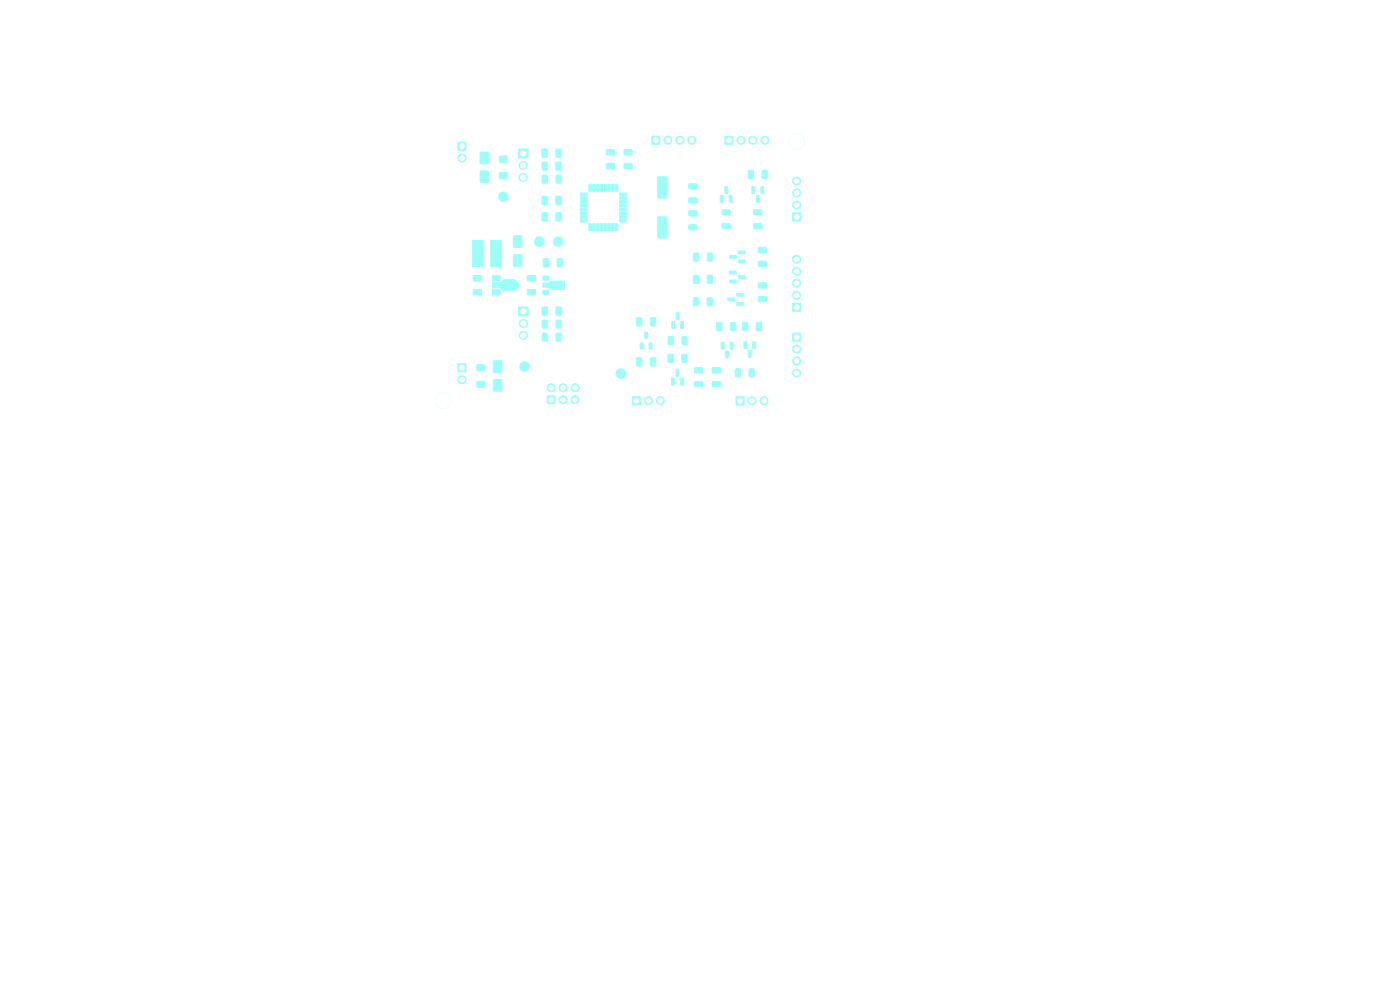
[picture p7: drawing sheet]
<svg xmlns="http://www.w3.org/2000/svg" width="297mm" height="210mm" viewBox="0 0 297 210" stroke-linecap="round" stroke-linejoin="round" font-family="sans-serif">
<g fill="#9afff8" stroke="#9afff8" stroke-width=".21">
<path d="M104.5 58.4h1.6v1.2h-1.6z"/>
<path d="M104.5 61.4h1.6v1.2h-1.6z"/>
<path d="M104.5 59.9h1.8l.6-.6h2.3l.9 1v.4l-.9 1h-2.3l-.6-.6h-1.8z"/>
<path d="M156.1 84.2h1.7v1.7h-1.7z"/>
<path d="M138.3 28.9h1.7v1.7h-1.7z"/>
<path d="M168.2 70.7h1.6v1.7h-1.6z"/>
<path d="M116.1 84h1.6v1.6h-1.6z"/>
<path d="M110 31.6h2v1.9h-2z"/>
<path d="M168.2 45.2h1.6v1.7h-1.6z"/>
<path d="M168.2 64.3h1.6v1.7h-1.6z"/>
<path d="M97.1 77.2h1.8v1.7h-1.8z"/>
<path d="M153.8 28.9h1.7v1.7h-1.7z"/>
<path d="M110 65.1h2v1.9h-2z"/>
<path d="M97.1 30.2h1.8v1.7h-1.8z"/>
<path d="M134.1 84.2h1.8v1.7h-1.8z"/>
<path d="M128.7 34.7h1.5l.2 .2v.7l-.3 .2h-1.3l-.2-.3z"/>
<path d="M128.7 31.8l1.5-.1 .2 .3v.7l-.3 .2-1.3-.1-.2-.2z"/>
<path d="M152.1 68.4h.8l.2 .1v1.4l-.1 .2h-.7l-.3-.1z"/>
<path d="M155 68.4h.8l.2 .1 .1 1.4-.2 .2h-.7l-.2-.1z"/>
<path d="M137.8 72.8h.5l-.1 1.2h-.5z"/>
<path d="M135.9 72.8h.5l-.1 1.2h-.5z"/>
<path d="M136.8 70.5h.6l-.1 1.3-.5-.1z"/>
<path d="M160.5 68.4h.8l.2 .1 .1 1.4-.2 .2h-.7l-.2-.1z"/>
<path d="M157.6 68.4h.8l.2 .1v1.4l-.1 .2h-.7l-.3-.1z"/>
<path d="M144.4 80.2l.6 .1-.1 1.4-.5-.1z"/>
<path d="M142.5 80.2l.6 .1-.1 1.4-.5-.1z"/>
<path d="M143.5 78.4h.5l-.1 1.4-.5-.1z"/>
<path d="M161.7 36.2l.8-.1 .3 .2v1.3l-.2 .3h-.7l-.2-.2z"/>
<path d="M158.8 36.2l.8-.1 .2 .2v1.3l-.1 .3h-.7l-.3-.2z"/>
<path d="M159 78.3l.8-.1 .2 .2v1.3l-.1 .2-.8 .1-.2-.2z"/>
<path d="M156 78.3l.8-.1 .3 .2v1.3l-.2 .2-.7 .1-.2-.2z"/>
<path d="M159.5 39.6l.6 .1-.1 1.3h-.5z"/>
<path d="M161.4 39.6l.6 .1-.1 1.3h-.5z"/>
<path d="M160.5 41.5h.5v1.4l-.5-.1z"/>
<path d="M100.4 61.5l1.6-.1 .2 .3v.7l-.3 .2-1.4-.1-.1-.2z"/>
<path d="M100.4 58.5h1.6l.2 .2v.7l-.3 .2h-1.4l-.1-.2z"/>
<path d="M156.3 62.3h1.4l.1 .5h-1.4z"/>
<path d="M156.3 64.2h1.4l.1 .5h-1.4z"/>
<path d="M154.5 63.2h1.3l.1 .5-1.4 .1z"/>
<path d="M153 72.6l.6 .1-.1 1.3h-.5z"/>
<path d="M154.9 72.6l.6 .1-.1 1.3h-.5z"/>
<path d="M154 74.5h.5l-.1 1.4-.5-.1z"/>
<path d="M157.8 72.5l.6 .1-.1 1.3h-.5z"/>
<path d="M159.7 72.5l.6 .1-.1 1.3h-.5z"/>
<path d="M158.8 74.4h.5l-.1 1.4-.5-.1z"/>
<path d="M132.4 34.7h1.6l.1 .2v.7l-.2 .2h-1.4l-.1-.3z"/>
<path d="M132.4 31.8l1.6-.1 .1 .3v.7l-.2 .2-1.4-.1-.1-.2z"/>
<path d="M146.2 47.7h1.5l.2 .2v.7l-.3 .2h-1.3l-.2-.2z"/>
<path d="M146.2 44.8l1.5-.1 .2 .3v.7l-.3 .2-1.3-.1-.2-.2z"/>
<path d="M131.5 41h1.3l.1 .4-1.4 .1z"/>
<path d="M131.5 41.8h1.3l.1 .4-1.4 .1z"/>
<path d="M131.5 42.6h1.3l.1 .4-1.4 .1z"/>
<path d="M131.5 43.4h1.3l.1 .4-1.4 .1z"/>
<path d="M131.5 44.2h1.3l.1 .4-1.4 .1z"/>
<path d="M131.5 45h1.3l.1 .4-1.4 .1z"/>
<path d="M131.5 45.8h1.3l.1 .4-1.4 .1z"/>
<path d="M131.5 46.6h1.3l.1 .4-1.4 .1z"/>
<path d="M130.6 47.5h.5l-.1 1.4-.5-.1z"/>
<path d="M129.8 47.5h.5l-.1 1.4-.5-.1z"/>
<path d="M129 47.5h.5l-.1 1.4-.5-.1z"/>
<path d="M128.2 47.5h.5l-.1 1.4-.5-.1z"/>
<path d="M127.4 47.5h.5l-.1 1.4-.5-.1z"/>
<path d="M126.6 47.5h.5l-.1 1.4-.5-.1z"/>
<path d="M125.8 47.5h.5l-.1 1.4-.5-.1z"/>
<path d="M125 47.5h.5l-.1 1.4-.5-.1z"/>
<path d="M123.1 46.6h1.4l.1 .4-1.4 .1z"/>
<path d="M123.1 45.8h1.4l.1 .4-1.4 .1z"/>
<path d="M123.1 45h1.4l.1 .4-1.4 .1z"/>
<path d="M123.1 44.2h1.4l.1 .4-1.4 .1z"/>
<path d="M123.1 43.4h1.4l.1 .4-1.4 .1z"/>
<path d="M123.1 42.6h1.4l.1 .4-1.4 .1z"/>
<path d="M123.1 41.8h1.4l.1 .4-1.4 .1z"/>
<path d="M123.1 41h1.4l.1 .4-1.4 .1z"/>
<path d="M125 39.2h.5l-.1 1.4-.5-.1z"/>
<path d="M125.8 39.2h.5l-.1 1.4-.5-.1z"/>
<path d="M126.6 39.2h.5l-.1 1.4-.5-.1z"/>
<path d="M127.4 39.2h.5l-.1 1.4-.5-.1z"/>
<path d="M128.2 39.2h.5l-.1 1.4-.5-.1z"/>
<path d="M129 39.2h.5l-.1 1.4-.5-.1z"/>
<path d="M129.8 39.2h.5l-.1 1.4-.5-.1z"/>
<path d="M130.6 39.2h.5l-.1 1.4-.5-.1z"/>
<path d="M154.7 41.5h.6l-.1 1.4-.5-.1z"/>
<path d="M152.8 41.5h.6l-.1 1.4-.5-.1z"/>
<path d="M153.8 39.6l.5 .1v1.3h-.5z"/>
<path d="M154.8 59.4h1.3l.1 .5-1.4 .1z"/>
<path d="M154.8 57.5h1.3l.1 .5-1.4 .1z"/>
<path d="M156.7 58.5h1.3l.1 .5h-1.4z"/>
<path d="M151.1 81l1.6-.1 .2 .3-.1 .7-.2 .2-1.4-.1-.1-.2z"/>
<path d="M151.1 78h1.6l.2 .2-.1 .7-.2 .2h-1.4l-.1-.2z"/>
<path d="M115.2 61.6h1.1l.2 .7-.3 .2-.9-.1-.1-.2z"/>
<path d="M115.2 60.1h1.4v-.5h3.2v1.8h-3.2v-.4h-1.4z"/>
<path d="M115.2 58.6h1.1l.2 .7-.3 .2-.9-.1-.1-.2z"/>
<path d="M156.7 53.3l1.3-.1 .1 .5-1.4 .1z"/>
<path d="M156.7 55.2l1.3-.1 .1 .5-1.4 .1z"/>
<path d="M154.8 54.2h1.3l.1 .5-1.4 .1z"/>
<path d="M118 45.2l.8-.1 .2 .2v1.4l-.1 .2h-.8l-.2-.2z"/>
<path d="M115 45.2l.8-.1 .3 .2v1.4l-.2 .2h-.7l-.2-.2z"/>
<path d="M115 31.7l.8-.1 .3 .2v1.4l-.2 .2h-.7l-.2-.2z"/>
<path d="M118 31.7l.8-.1 .2 .2v1.4l-.1 .2h-.8l-.2-.2z"/>
<path d="M144.4 68.2l.6 .1-.1 1.4-.5-.1z"/>
<path d="M142.5 68.2l.6 .1-.1 1.4-.5-.1z"/>
<path d="M143.5 66.4h.5v1.4l-.5-.1z"/>
<path d="M139.6 46.1l1.6-.1 .3 .2v4.1l-.2 .2h-1.6l-.2-.2z"/>
<path d="M139.6 37.6l1.6-.1 .3 .2v4.1l-.2 .2h-1.6l-.2-.2z"/>
<path d="M115 41.7l.8-.1 .3 .2v1.4l-.2 .2h-.7l-.2-.2z"/>
<path d="M118 41.7l.8-.1 .2 .2v1.4l-.1 .2h-.8l-.2-.2z"/>
<path d="M160.9 55.5l1.6-.1 .1 .3v.7l-.2 .1h-1.4l-.1-.2z"/>
<path d="M160.9 52.5h1.6l.1 .2v.7l-.2 .2h-1.4l-.1-.2z"/>
<path d="M104.7 76.6h1.7v2.3h-1.7z"/>
<path d="M104.7 80.6h1.7v2.3h-1.7z"/>
<path d="M109 54.1h1.6v2.3h-1.6z"/>
<path d="M109 50.1h1.6v2.3h-1.6z"/>
<path d="M115.1 65.2l.8-.1 .2 .2v1.4l-.1 .2h-.8l-.2-.2z"/>
<path d="M118 65.2l.8-.1 .3 .2v1.4l-.2 .2h-.7l-.2-.2z"/>
<path d="M141.8 75.2l.8-.1 .2 .2v1.3l-.1 .3h-.8l-.2-.2z"/>
<path d="M144.7 75.2l.8-.1 .2 .2v1.3l-.1 .3h-.7l-.3-.2z"/>
<path d="M150.1 63.2l.8-.1 .2 .2v1.3l-.1 .3h-.8l-.2-.2z"/>
<path d="M147.1 63.2l.8-.1 .3 .2v1.3l-.2 .3h-.7l-.2-.2z"/>
<path d="M115 34.4h.8l.3 .1v1.4l-.2 .2h-.7l-.2-.1z"/>
<path d="M118 34.4h.8l.2 .1v1.4l-.1 .2h-.8l-.2-.1z"/>
<path d="M101.9 36.3h1.7v2.4h-1.7z"/>
<path d="M101.9 32.3h1.7v2.4h-1.7z"/>
<path d="M153.2 44.5h1.6l.1 .2v.7l-.2 .2h-1.4l-.1-.2z"/>
<path d="M153.2 47.5l1.6-.1 .1 .3v.7l-.2 .1h-1.4l-.1-.2z"/>
<path d="M159.9 44.5h1.6l.1 .2v.7l-.2 .2h-1.4l-.1-.2z"/>
<path d="M159.9 47.5l1.6-.1 .1 .3v.7l-.2 .1h-1.4l-.1-.2z"/>
<path d="M111.9 61.5l1.6-.1 .1 .3v.7l-.2 .2-1.4-.1-.2-.2z"/>
<path d="M111.9 58.5h1.6l.1 .2v.7l-.2 .2h-1.4l-.2-.2z"/>
<path d="M160.9 63l1.5-.1 .2 .3v.7l-.2 .1h-1.4l-.1-.2z"/>
<path d="M160.9 60h1.5l.2 .2v.7l-.2 .2h-1.4l-.1-.2z"/>
<path d="M118 37.2l.8-.1 .2 .2 .1 1.3-.2 .3h-.7l-.2-.2z"/>
<path d="M115.1 37.2l.8-.1 .2 .2v1.3l-.1 .3h-.7l-.3-.2z"/>
<path d="M118 70.7l.8-.1 .2 .2 .1 1.3-.2 .3h-.7l-.2-.2z"/>
<path d="M115.1 70.7l.8-.1 .2 .2v1.3l-.1 .3h-.7l-.3-.2z"/>
<path d="M118.2 54.9h.9l.2 .1v1.4l-.1 .2-.8 .1-.2-.2z"/>
<path d="M115.3 54.9h.8l.3 .1v1.4l-.2 .2-.7 .1-.3-.2z"/>
<path d="M138 67.4h.9l.2 .1v1.4l-.1 .2-.8 .1-.2-.2z"/>
<path d="M135.1 67.4h.8l.2 .1 .1 1.4-.2 .2-.7 .1-.3-.2z"/>
<path d="M150.1 53.7h.8l.3 .1v1.4l-.2 .2h-.7l-.2-.1z"/>
<path d="M147.2 53.7h.8l.2 .1 .1 1.4-.2 .2h-.7l-.2-.1z"/>
<path d="M106 36.7h1.5v1.1h-1.5z"/>
<path d="M106 33.2h1.5v1.1h-1.5z"/>
<path d="M150.1 58.4h.8l.2 .1v1.4l-.1 .2h-.7l-.3-.1z"/>
<path d="M147.2 58.4h.8l.2 .1v1.4l-.1 .2h-.8l-.2-.1z"/>
<path d="M144.7 71.4h.8l.3 .1v1.4l-.2 .2h-.7l-.2-.1z"/>
<path d="M141.8 71.4h.8l.2 .1v1.4l-.1 .2h-.7l-.3-.1z"/>
<path d="M115.1 67.9h.8l.2 .1v1.4l-.1 .2h-.7l-.3-.1z"/>
<path d="M118 67.9h.8l.2 .1 .1 1.4-.2 .2h-.7l-.2-.1z"/>
<path d="M146.2 39h1.5l.2 .2v.8l-.3 .1h-1.3l-.2-.2z"/>
<path d="M146.2 42l1.5-.1 .2 .3v.7l-.3 .2h-1.3l-.2-.3z"/>
<path d="M100.3 51h2.1v5.5h-2.1z"/>
<path d="M104.1 51h2.2v5.5h-2.2z"/>
<path d="M135.1 75.9h.8l.2 .1 .1 1.4-.2 .2-.7 .1-.3-.2z"/>
<path d="M138 75.9h.9l.2 .1v1.4l-.1 .2-.8 .1-.2-.2z"/>
<path d="M147.4 81l1.5-.1 .2 .3v.7l-.3 .1h-1.3l-.2-.2z"/>
<path d="M147.4 78h1.5l.2 .2v.7l-.3 .2h-1.3l-.2-.2z"/>
<path d="M101.2 80.9h1.6v1.2h-1.6z"/>
<path d="M101.2 77.4h1.6v1.2h-1.6z"/>
<circle cx="159.5" cy="85" r=".85"/>
<circle cx="162.1" cy="85" r=".85"/>
<circle cx="141.7" cy="29.7" r=".85"/>
<circle cx="144.2" cy="29.7" r=".85"/>
<circle cx="146.7" cy="29.7" r=".85"/>
<circle cx="169" cy="74" r=".85"/>
<circle cx="169" cy="76.6" r=".85"/>
<circle cx="169" cy="79.1" r=".85"/>
<circle cx="116.9" cy="82.2" r=".85"/>
<circle cx="119.5" cy="84.8" r=".85"/>
<circle cx="119.5" cy="82.2" r=".85"/>
<circle cx="122" cy="84.8" r=".85"/>
<circle cx="122" cy="82.2" r=".85"/>
<circle cx="169" cy="43.5" r=".85"/>
<circle cx="169" cy="40.9" r=".85"/>
<circle cx="169" cy="38.4" r=".85"/>
<circle cx="94" cy="85" r="1.6"/>
<circle cx="169" cy="30" r="1.6"/>
<circle cx="169" cy="62.6" r=".85"/>
<circle cx="169" cy="60.1" r=".85"/>
<circle cx="169" cy="57.5" r=".85"/>
<circle cx="169" cy="55" r=".85"/>
<circle cx="98" cy="80.5" r=".85"/>
<circle cx="157.2" cy="29.7" r=".85"/>
<circle cx="159.7" cy="29.7" r=".85"/>
<circle cx="162.2" cy="29.7" r=".85"/>
<circle cx="98" cy="33.5" r=".85"/>
<circle cx="137.5" cy="85" r=".85"/>
<circle cx="140.1" cy="85" r=".85"/>
<circle cx="118.4" cy="51.2" r="1"/>
<circle cx="114.4" cy="51.2" r="1"/>
<circle cx="131.7" cy="79.2" r="1"/>
<circle cx="111.3" cy="77.7" r="1"/>
<circle cx="106.8" cy="41.7" r="1"/>
</g>
<path d="M110.9 35.1h.1M110.9 37.7h.1M111 68.6h.1M111 71.2h.1" fill="none" stroke="#9afff8" stroke-width="1.9"/>
<g fill="#fff" stroke="#fff" stroke-width=".21">
<circle cx="157" cy="85" r=".5"/>
<circle cx="159.5" cy="85" r=".5"/>
<circle cx="162.1" cy="85" r=".5"/>
<circle cx="139.1" cy="29.7" r=".5"/>
<circle cx="141.7" cy="29.7" r=".5"/>
<circle cx="144.2" cy="29.7" r=".5"/>
<circle cx="146.7" cy="29.7" r=".5"/>
<circle cx="169" cy="71.5" r=".5"/>
<circle cx="169" cy="74" r=".5"/>
<circle cx="169" cy="76.6" r=".5"/>
<circle cx="169" cy="79.1" r=".5"/>
<circle cx="116.9" cy="84.8" r=".5"/>
<circle cx="116.9" cy="82.2" r=".5"/>
<circle cx="119.5" cy="84.8" r=".5"/>
<circle cx="119.5" cy="82.2" r=".5"/>
<circle cx="122" cy="84.8" r=".5"/>
<circle cx="122" cy="82.2" r=".5"/>
<circle cx="111" cy="32.6" r=".55"/>
<circle cx="111" cy="35.1" r=".55"/>
<circle cx="111" cy="37.7" r=".55"/>
<circle cx="169" cy="46" r=".5"/>
<circle cx="169" cy="43.5" r=".5"/>
<circle cx="169" cy="40.9" r=".5"/>
<circle cx="169" cy="38.4" r=".5"/>
<circle cx="94" cy="85" r="1.6"/>
<circle cx="169" cy="30" r="1.6"/>
<circle cx="169" cy="65.2" r=".5"/>
<circle cx="169" cy="62.6" r=".5"/>
<circle cx="169" cy="60.1" r=".5"/>
<circle cx="169" cy="57.5" r=".5"/>
<circle cx="169" cy="55" r=".5"/>
<circle cx="98" cy="78" r=".5"/>
<circle cx="98" cy="80.5" r=".5"/>
<circle cx="154.6" cy="29.7" r=".5"/>
<circle cx="157.2" cy="29.7" r=".5"/>
<circle cx="159.7" cy="29.7" r=".5"/>
<circle cx="162.2" cy="29.7" r=".5"/>
<circle cx="111" cy="66.1" r=".55"/>
<circle cx="111" cy="68.6" r=".55"/>
<circle cx="111" cy="71.1" r=".55"/>
<circle cx="98" cy="31" r=".5"/>
<circle cx="98" cy="33.5" r=".5"/>
<circle cx="135" cy="85" r=".5"/>
<circle cx="137.5" cy="85" r=".5"/>
<circle cx="140.1" cy="85" r=".5"/>
</g>
</svg>
